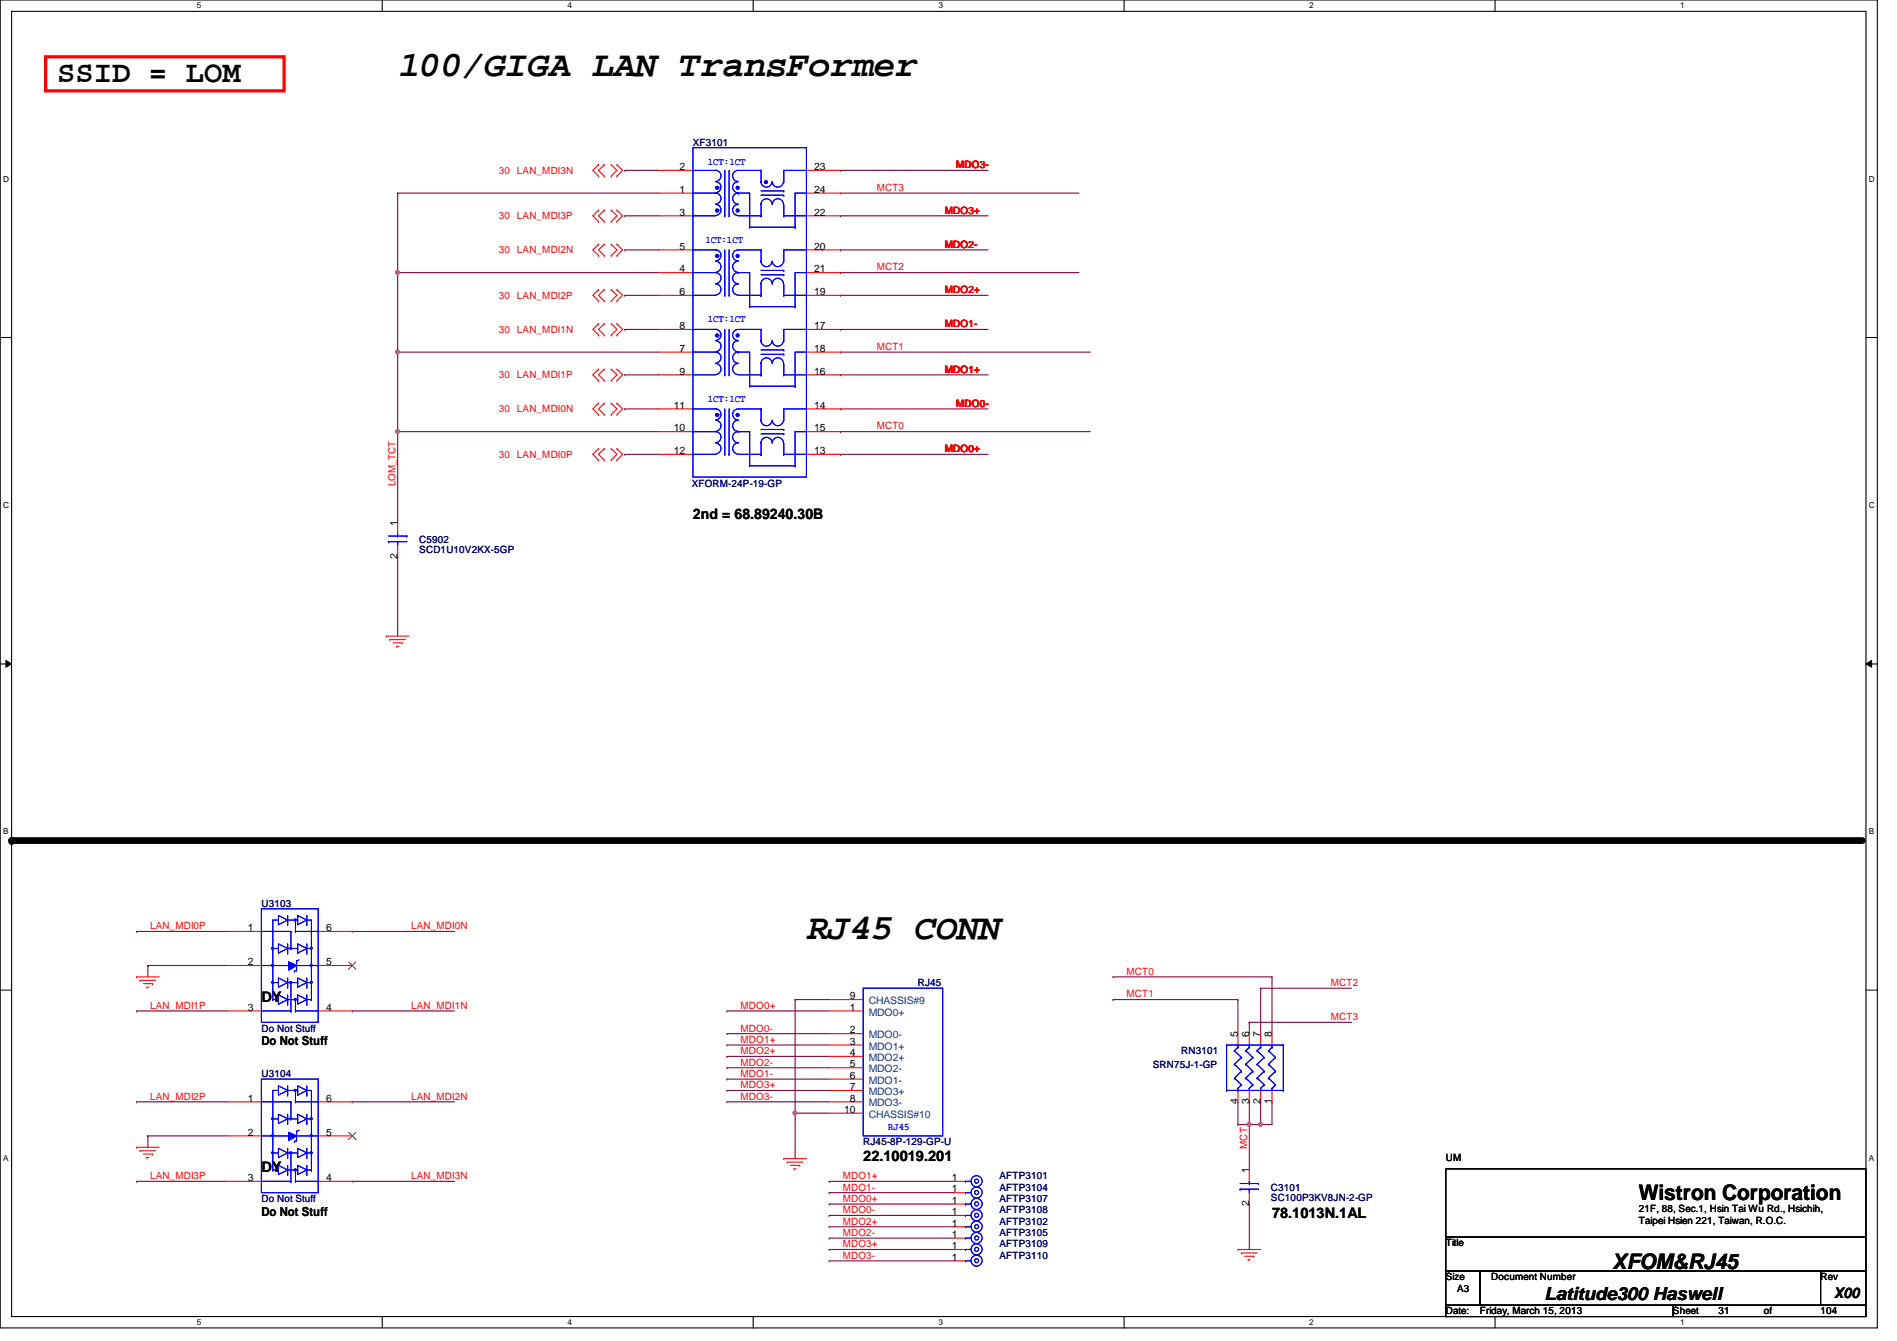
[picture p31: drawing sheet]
<svg xmlns="http://www.w3.org/2000/svg" width="297mm" height="210mm" viewBox="0 0 297 210" stroke-linecap="round" stroke-linejoin="round" font-family="sans-serif">
<defs><g id="words">
<g font-size="5.7">
<text x="62.3" y="11.9">100/GIGA LAN TransFormer</text>
<text x="126.3" y="147">RJ45 CONN</text>
</g>
<text font-size="4.8" x="8.9" y="12.9">SSID = LOM</text>
<g font-size="3.3">
<text x="256.6" y="187.9">Wistron Corporation</text>
<text x="252.5" y="198.6">XFOM&amp;RJ45</text>
</g>
<text font-size="2.8" x="241.8" y="203.5">Latitude300 Haswell</text>
<g font-size="2.3">
<text x="108.5" y="81.2">2nd = 68.89240.30B</text>
<text x="40.9" y="156.8">DY</text>
<text x="40.9" y="183.5">DY</text>
<text x="135.2" y="181.7">22.10019.201</text>
<text x="199.2" y="190.6">78.1013N.1AL</text>
<text x="287.2" y="203.2">X00</text>
</g>
<g font-size="1.9">
<text x="40.9" y="163.6">Do Not Stuff</text>
<text x="40.9" y="190.3">Do Not Stuff</text>
</g>
<g font-size="1.6" fill="#000080">
<text x="108.5" y="22.8">XF3101</text>
<text x="108.3" y="76.3">XFORM-24P-19-GP</text>
<text x="65.7" y="85">C5902</text>
<text x="65.7" y="86.6">SCD1U10V2KX-5GP</text>
<text x="40.9" y="141.9">U3103</text>
<text x="143.7" y="154.3">RJ45</text>
<text x="40.9" y="161.5">Do Not Stuff</text>
<text x="180.5" y="167.1">SRN75J-1-GP</text>
<text x="185" y="165">RN3101</text>
<text x="40.9" y="168.6">U3104</text>
<text x="135.2" y="179.2">RJ45-8P-129-GP-U</text>
<text x="156.5" y="184.6">AFTP3101</text>
<text x="40.9" y="188.1">Do Not Stuff</text>
<text x="156.5" y="191.7">AFTP3102</text>
<text x="156.5" y="186.4">AFTP3104</text>
<text x="156.5" y="188.1">AFTP3107</text>
<text x="156.5" y="189.9">AFTP3108</text>
<text x="199" y="186.4">C3101</text>
<text x="199" y="188">SC100P3KV8JN-2-GP</text>
<text x="156.5" y="193.5">AFTP3105</text>
<text x="156.5" y="195.2">AFTP3109</text>
<text x="156.5" y="197">AFTP3110</text>
</g>
<g font-size="1.6" fill="#f00">
<text x="78.1" y="27.2">30 LAN_MDI3N</text>
<text x="137.3" y="29.9">MCT3</text>
<text x="149.7" y="26.3">MDO3-</text>
<text x="78.1" y="34.3">30 LAN_MDI3P</text>
<text x="148" y="33.4">MDO3+</text>
<text x="78.1" y="39.7">30 LAN_MDI2N</text>
<text x="148" y="38.8">MDO2-</text>
<text x="78.1" y="46.8">30 LAN_MDI2P</text>
<text x="137.3" y="42.3">MCT2</text>
<text x="148" y="45.9">MDO2+</text>
<text x="78.1" y="52.1">30 LAN_MDI1N</text>
<text x="148" y="51.2">MDO1-</text>
<text x="78.1" y="59.2">30 LAN_MDI1P</text>
<text x="137.3" y="54.8">MCT1</text>
<text x="148" y="58.3">MDO1+</text>
<text x="78.1" y="64.6">30 LAN_MDI0N</text>
<text x="149.7" y="63.7">MDO0-</text>
<text x="78.1" y="71.7">30 LAN_MDI0P</text>
<text x="137.3" y="67.2">MCT0</text>
<text x="148" y="70.8">MDO0+</text>
<text x="61.9" y="76.1" transform="rotate(-90 61.9 76.1)">LOM_TCT</text>
<text x="23.5" y="145.5">LAN_MDI0P</text>
<text x="64.4" y="145.5">LAN_MDI0N</text>
<text x="176.4" y="152.6">MCT0</text>
<text x="208.4" y="154.3">MCT2</text>
<text x="23.5" y="157.9">LAN_MDI1P</text>
<text x="64.4" y="157.9">LAN_MDI1N</text>
<text x="115.9" y="157.9">MDO0+</text>
<text x="115.9" y="161.5">MDO0-</text>
<text x="176.4" y="156.1">MCT1</text>
<text x="208.4" y="159.7">MCT3</text>
<text x="115.9" y="163.2">MDO1+</text>
<text x="115.9" y="165">MDO2+</text>
<text x="115.9" y="166.8">MDO2-</text>
<text x="23.5" y="172.1">LAN_MDI2P</text>
<text x="64.4" y="172.1">LAN_MDI2N</text>
<text x="115.9" y="168.6">MDO1-</text>
<text x="115.9" y="170.3">MDO3+</text>
<text x="115.9" y="172.1">MDO3-</text>
<text x="195.3" y="179.8" transform="rotate(-90 195.3 179.8)">MCT</text>
<text x="23.5" y="184.6">LAN_MDI3P</text>
<text x="64.4" y="184.6">LAN_MDI3N</text>
<text x="131.9" y="184.6">MDO1+</text>
<text x="131.9" y="188.1">MDO0+</text>
<text x="131.9" y="189.9">MDO0-</text>
<text x="131.9" y="186.4">MDO1-</text>
<text x="131.9" y="191.7">MDO2+</text>
<text x="131.9" y="195.2">MDO3+</text>
<text x="131.9" y="197">MDO3-</text>
<text x="131.9" y="193.5">MDO2-</text>
</g>
<g font-size="1.6">
<text x="106.4" y="26.6">2</text>
<text x="127.5" y="26.6">23</text>
<text x="106.4" y="30.2">1</text>
<text x="106.4" y="33.7">3</text>
<text x="127.5" y="33.7">22</text>
<text x="127.5" y="30.2">24</text>
<text x="106.4" y="39.1">5</text>
<text x="127.5" y="39.1">20</text>
<text x="106.4" y="42.6">4</text>
<text x="106.4" y="46.2">6</text>
<text x="127.5" y="46.2">19</text>
<text x="127.5" y="42.6">21</text>
<text x="106.4" y="51.5">8</text>
<text x="127.5" y="51.5">17</text>
<text x="106.4" y="55.1">7</text>
<text x="106.4" y="58.6">9</text>
<text x="127.5" y="58.6">16</text>
<text x="127.5" y="55.1">18</text>
<text x="105.5" y="64">11</text>
<text x="127.5" y="64">14</text>
<text x="105.5" y="71.1">12</text>
<text x="105.5" y="67.5">10</text>
<text x="127.5" y="71.1">13</text>
<text x="127.5" y="67.5">15</text>
<text x="62.2" y="82.3" transform="rotate(-90 62.2 82.3)">1</text>
<text x="62.2" y="87.5" transform="rotate(-90 62.2 87.5)">2</text>
<text x="38.8" y="145.8">1</text>
<text x="51.1" y="145.8">6</text>
<text x="38.8" y="151.1">2</text>
<text x="51.1" y="151.1">5</text>
<text x="38.8" y="158.2">3</text>
<text x="51.1" y="158.2">4</text>
<text x="133.1" y="158.2">1</text>
<text x="133.1" y="161.8">2</text>
<text x="133.1" y="156.4">9</text>
<text x="133.1" y="163.5">3</text>
<text x="133.1" y="167.1">5</text>
<text x="133.1" y="165.3">4</text>
<text x="193.8" y="162.3" transform="rotate(-90 193.8 162.3)">5</text>
<text x="195.6" y="162.3" transform="rotate(-90 195.6 162.3)">6</text>
<text x="197.4" y="162.3" transform="rotate(-90 197.4 162.3)">7</text>
<text x="199.1" y="162.3" transform="rotate(-90 199.1 162.3)">8</text>
<text x="38.8" y="172.4">1</text>
<text x="51.1" y="172.4">6</text>
<text x="133.1" y="168.9">6</text>
<text x="133.1" y="170.6">7</text>
<text x="133.1" y="172.4">8</text>
<text x="193.8" y="172.8" transform="rotate(-90 193.8 172.8)">4</text>
<text x="195.6" y="172.8" transform="rotate(-90 195.6 172.8)">3</text>
<text x="197.4" y="172.8" transform="rotate(-90 197.4 172.8)">2</text>
<text x="199.1" y="172.8" transform="rotate(-90 199.1 172.8)">1</text>
<text x="38.8" y="177.8">2</text>
<text x="51.1" y="177.8">5</text>
<text x="132.2" y="174.2">10</text>
<text x="38.8" y="184.9">3</text>
<text x="51.1" y="184.9">4</text>
<text x="149.1" y="184.9">1</text>
<text x="195.6" y="183.7" transform="rotate(-90 195.6 183.7)">1</text>
<text x="226.4" y="181.7">UM</text>
<text x="149.1" y="192">1</text>
<text x="149.1" y="186.6">1</text>
<text x="149.1" y="188.4">1</text>
<text x="149.1" y="190.2">1</text>
<text x="195.6" y="188.8" transform="rotate(-90 195.6 188.8)">2</text>
<text x="256.6" y="189.7">21F, 88, Sec.1, Hsin Tai Wu Rd., Hsichih,</text>
<text x="256.6" y="191.6">Taipei Hsien 221, Taiwan, R.O.C.</text>
<text x="149.1" y="193.8">1</text>
<text x="149.1" y="195.5">1</text>
<text x="149.1" y="197.3">1</text>
<text x="226.4" y="195.1">Title</text>
<text x="226.4" y="200.4">Size</text>
<text x="228.2" y="202.2">A3</text>
<text x="233.5" y="200.4">Document Number</text>
<text x="285.1" y="200.4">Rev</text>
<text x="226.4" y="205.7">Date:</text>
<text x="231.7" y="205.7">Friday, March 15, 2013</text>
<text x="262" y="205.7">Sheet</text>
<text x="269.1" y="205.7">31</text>
<text x="276.2" y="205.7">of</text>
<text x="285.1" y="205.7">104</text>
</g>
<g font-size="1.6" fill="#00f">
<text x="110.8" y="25.8">1CT:1CT</text>
<text x="110.4" y="38">1CT:1CT</text>
<text x="110.8" y="50.5">1CT:1CT</text>
<text x="110.8" y="62.9">1CT:1CT</text>
<text x="139.1" y="176.9">RJ45</text>
</g>
<g font-size="1.6" fill="#004080">
<text x="136.1" y="159">MDO0+</text>
<text x="136.1" y="157.2">CHASSIS#9</text>
<text x="136.1" y="162.5">MDO0-</text>
<text x="136.1" y="164.3">MDO1+</text>
<text x="136.1" y="167.9">MDO2-</text>
<text x="136.1" y="166.1">MDO2+</text>
<text x="136.1" y="169.6">MDO1-</text>
<text x="136.1" y="171.4">MDO3+</text>
<text x="136.1" y="173.2">MDO3-</text>
<text x="136.1" y="175">CHASSIS#10</text>
</g>
<g font-size="1.3">
<text x="30.8" y="1.3">5</text>
<text x="88.9" y="1.3">4</text>
<text x="146.9" y="1.3">3</text>
<text x="205" y="1.3">2</text>
<text x="263.1" y="1.3">1</text>
<text x=".5" y="28.4">D</text>
<text x="292.6" y="28.4">D</text>
<text x=".5" y="79.5">C</text>
<text x="292.6" y="79.5">C</text>
<text x=".5" y="130.6">B</text>
<text x="292.6" y="130.6">B</text>
<text x=".5" y="181.7">A</text>
<text x="292.6" y="181.7">A</text>
<text x="30.8" y="207.4">5</text>
<text x="88.9" y="207.4">4</text>
<text x="146.9" y="207.4">3</text>
<text x="205" y="207.4">2</text>
<text x="263.1" y="207.4">1</text>
</g>
</g></defs>
<path d="M0 0h294v207.9h-294zM1.8 1.8h290.4v204.3h-290.4z" fill="none" stroke="#000" stroke-width=".17"/>
<g fill="#fff">
<path d="M30.8 .2h.7v1.4h-.7z"/>
<path d="M30.8 206.2h.7v1.4h-.7z"/>
</g>
<path d="M59.9 0v1.8M59.9 206.1v1.8" fill="none" stroke="#000" stroke-width=".17"/>
<g fill="#fff">
<path d="M88.9 .2h.6v1.4h-.6z"/>
<path d="M88.9 206.2h.6v1.4h-.6z"/>
</g>
<path d="M117.9 0v1.8M117.9 206.1v1.8" fill="none" stroke="#000" stroke-width=".17"/>
<g fill="#fff">
<path d="M146.9 .2h.7v1.4h-.7z"/>
<path d="M146.9 206.2h.7v1.4h-.7z"/>
</g>
<path d="M176 0v1.8M176 206.1v1.8" fill="none" stroke="#000" stroke-width=".17"/>
<g fill="#fff">
<path d="M205 .2h.7v1.4h-.7z"/>
<path d="M205 206.2h.7v1.4h-.7z"/>
</g>
<path d="M234.1 0v1.8M234.1 206.1v1.8" fill="none" stroke="#000" stroke-width=".17"/>
<g fill="#fff">
<path d="M263.1 .2h.7v1.4h-.7z"/>
<path d="M263.1 206.2h.7v1.4h-.7z"/>
<path d="M.5 27.3h.9v1.4h-.9z"/>
<path d="M292.6 27.3h.9v1.4h-.9z"/>
<path d="M.5 78.4h.9v1.4h-.9z"/>
<path d="M292.6 78.4h.9v1.4h-.9z"/>
</g>
<path d="M0 52.8h1.8M292.2 52.8h1.8" fill="none" stroke="#000" stroke-width=".17"/>
<g fill="#fff">
<path d="M.5 129.5h.8v1.4h-.8z"/>
<path d="M292.6 129.5h.9v1.4h-.9z"/>
</g>
<path d="M0 103.9h1.8M292.2 103.9h1.8" fill="none" stroke="#000" stroke-width=".17"/>
<path d="M.9 103.4l.9 .5-.9 .5zM292.2 103.9l.9-.5v1z" fill="#000"/>
<path d="M.9 103.4l.9 .5-.9 .5zM292.2 103.9l.9-.5v1z" fill="none" stroke="#000" stroke-width=".16"/>
<g fill="#fff">
<path d="M.5 180.5h.8v1.4h-.8z"/>
<path d="M292.6 180.5h.9v1.4h-.9z"/>
</g>
<path d="M0 155h1.8M292.2 155h1.8" fill="none" stroke="#000" stroke-width=".17"/>
<g fill="none" stroke="#800040" stroke-width=".17">
<path d="M113.8 158.2h.1M113.8 158.2h16M113.8 168.9h.1M113.8 163.6h.1M113.8 168.9h16M113.8 163.6h16M124.5 174.2h.1M124.5 174.2v7.2M124.5 174.2h5.3M197.4 176h.1M197.4 172.5h.1M197.4 176h1.8"/>
<path d="M197.4 172.5v3.5"/>
</g>
<circle cx="197.4" cy="176" r=".32" fill="#f0f"/>
<circle cx="197.4" cy="176" r=".32" fill="none" stroke="#f0f" stroke-width=".17"/>
<g fill="none" stroke="#800040" stroke-width=".17">
<path d="M21.4 145.8h.1M21.4 158.2h.1M21.4 145.8h14.2M21.4 158.2h14.2M23.2 151.1h.1M23.2 151.1v1.8M23.2 151.1h12.4M55.2 145.8h.1M55.2 158.2h.1M55.2 145.8h16M55.2 158.2h16M174.3 152.9h.1"/>
<path d="M174.3 156.5h.1M174.3 152.9h24.9M174.3 156.5h19.5M193.8 156.5h.1M193.8 156.5v5.3M197.4 154.7h.1M197.4 154.7v7.1M197.4 154.7h14.2M199.2 152.9h.1M199.2 152.9v8.9M193.8 172.5h.1M193.8 176h.1"/>
<path d="M193.8 172.5v3.5M193.8 176h3.6M195.6 172.5h.1M195.6 176h.1M195.6 160h.1M195.6 160v1.8M195.6 172.5v10.6M195.6 160h16M199.2 172.5h.1M199.2 172.5v3.5M195.6 188.5h.1M195.6 188.5v7.1"/>
</g>
<circle cx="195.6" cy="176" r=".32" fill="#f0f"/>
<circle cx="195.6" cy="176" r=".32" fill="none" stroke="#f0f" stroke-width=".17"/>
<path d="M124.5 156.5h.1M124.5 156.5h5.3M124.5 156.5v17.7M113.8 161.8h.1M113.8 161.8h16M124.5 174.2h.1" fill="none" stroke="#800040" stroke-width=".17"/>
<circle cx="124.5" cy="174.2" r=".32" fill="#f0f"/>
<circle cx="124.5" cy="174.2" r=".32" fill="none" stroke="#f0f" stroke-width=".17"/>
<g fill="none" stroke="#800040" stroke-width=".17">
<path d="M62.3 30.2h.1M62.3 30.2h40.9M62.3 30.2v12.5M131.6 30.2h.1M131.6 30.2h37.3M62.3 55.1h.1M62.3 55.1v26.7M131.6 42.7h.1M131.6 42.7h37.3M62.3 67.6h.1M131.6 67.6h.1M131.6 67.6h39.1"/>
<path d="M21.4 172.5h.1M21.4 172.5h14.2M23.2 177.8h.1M23.2 177.8v1.8M23.2 177.8h12.4M55.2 172.5h.1M55.2 172.5h16M113.8 165.4h.1M113.8 167.1h.1M113.8 170.7h.1M113.8 172.5h.1M113.8 172.5h16"/>
<path d="M113.8 165.4h16M113.8 167.1h16M113.8 170.7h16M21.4 184.9h.1M21.4 184.9h14.2M55.2 184.9h.1M55.2 184.9h16M129.8 188.5h.1M129.8 190.2h.1M129.8 184.9h.1M129.8 186.7h.1M129.8 195.6h.1"/>
<path d="M129.8 197.4h.1M129.8 192h.1M129.8 193.8h.1M129.8 188.5h19.6M129.8 190.2h19.6M129.8 184.9h19.6M129.8 186.7h19.6M129.8 195.6h19.6M129.8 197.4h19.6M129.8 192h19.6M129.8 193.8h19.6"/>
</g>
<circle cx="62.2" cy="55.1" r=".32" fill="#f0f"/>
<circle cx="62.2" cy="55.1" r=".32" fill="none" stroke="#f0f" stroke-width=".17"/>
<path d="M62.3 42.7h.1M62.3 42.7h40.9M62.3 67.6h.1M62.3 67.6h40.9M62.3 87.1h.1M62.3 87.1v12.5" fill="none" stroke="#800040" stroke-width=".17"/>
<circle cx="62.2" cy="67.5" r=".32" fill="#f0f"/>
<circle cx="62.2" cy="67.5" r=".32" fill="none" stroke="#f0f" stroke-width=".17"/>
<path d="M62.3 55.1h.1M62.3 42.7h.1M62.3 55.1h40.9M62.3 42.7v12.4M131.6 55.1h.1M131.6 55.1h39.1" fill="none" stroke="#800040" stroke-width=".17"/>
<circle cx="62.2" cy="42.6" r=".32" fill="#f0f"/>
<circle cx="62.2" cy="42.6" r=".32" fill="none" stroke="#f0f" stroke-width=".17"/>
<g fill="none" stroke="#800040" stroke-width=".17">
<path d="M97.8 33.8h.1M97.8 26.7h.1M97.8 39.1h.1M97.8 33.8h5.4M97.8 26.7h5.4M97.8 39.1h5.4M131.6 33.8h.1M131.6 26.7h.1M131.6 39.1h.1M131.6 33.8h23.1M131.6 26.7h23.1M131.6 39.1h23.1"/>
<path d="M97.8 58.7h.1M97.8 51.6h.1M97.8 46.2h.1M97.8 58.7h5.4M97.8 51.6h5.4M97.8 46.2h5.4M131.6 51.6h.1M131.6 58.7h.1M131.6 46.2h.1M131.6 58.7h23.1M131.6 51.6h23.1M131.6 46.2h23.1"/>
<path d="M97.8 71.1h.1M97.8 64h.1M97.8 71.1h5.4M97.8 64h5.4M131.6 71.1h.1M131.6 64h.1M131.6 71.1h23.1M131.6 64h23.1"/>
</g>
<g fill="none" stroke="#f00" stroke-width=".17">
<path d="M93.7 34.7h.1M93.7 32.9h.1M93.7 27.6h.1M93.7 25.8h.1M93.7 38.2h.1M93.7 32.9l-.9 .9 .9 .9M93.7 25.8l-.9 .9 .9 .9M93.7 38.2l-.9 .9 .9 .9M94.6 34.7h.1M94.6 32.9h.1M94.6 27.6h.1M94.6 25.8h.1"/>
<path d="M94.6 38.2h.1M94.6 32.9l-.9 .9 .9 .9M94.6 25.8l-.9 .9 .9 .9M94.6 38.2l-.9 .9 .9 .9M95.7 32.9h.1M95.7 34.7h.1M95.7 25.8h.1M95.7 27.6h.1M95.7 38.2h.1M95.7 32.9l.9 .9-.9 .9M95.7 25.8l.9 .9-.9 .9M95.7 38.2l.9 .9-.9 .9"/>
<path d="M96.6 34.7h.1M96.6 32.9h.1M96.6 27.6h.1M96.6 25.8h.1M96.6 38.2h.1M96.6 32.9l.9 .9-.9 .9M96.6 25.8l.9 .9-.9 .9M96.6 38.2l.9 .9-.9 .9M103.2 30.2h5.3M103.2 26.7h5.3M103.2 33.8h5.3M103.2 39.1h5.3"/>
<path d="M126.3 30.2h5.3M126.3 26.7h5.3M126.3 33.8h5.3M126.3 39.1h5.3M93.7 59.6h.1M93.7 57.8h.1M93.7 52.5h.1M93.7 50.7h.1M93.7 40h.1M93.7 47.1h.1M93.7 45.3h.1M93.7 57.8l-.9 .9 .9 .9"/>
<path d="M93.7 50.7l-.9 .9 .9 .9M93.7 45.3l-.9 .9 .9 .9M94.6 59.6h.1M94.6 57.8h.1M94.6 52.5h.1M94.6 50.7h.1M94.6 40h.1M94.6 47.1h.1M94.6 45.3h.1M94.6 57.8l-.9 .9 .9 .9M94.6 50.7l-.9 .9 .9 .9M94.6 45.3l-.9 .9 .9 .9"/>
<path d="M95.7 57.8h.1M95.7 59.6h.1M95.7 50.7h.1M95.7 52.5h.1M95.7 40h.1M95.7 45.3h.1M95.7 47.1h.1M95.7 57.8l.9 .9-.9 .9M95.7 50.7l.9 .9-.9 .9M95.7 45.3l.9 .9-.9 .9M96.6 59.6h.1M96.6 57.8h.1"/>
<path d="M96.6 52.5h.1M96.6 50.7h.1M96.6 40h.1M96.6 47.1h.1M96.6 45.3h.1M96.6 57.8l.9 .9-.9 .9M96.6 50.7l.9 .9-.9 .9M96.6 45.3l.9 .9-.9 .9M103.2 42.7h5.3M103.2 46.2h5.3M103.2 55.1h5.3M103.2 51.6h5.3"/>
<path d="M103.2 58.7h5.3M126.3 42.7h5.3M126.3 46.2h5.3M126.3 55.1h5.3M126.3 51.6h5.3M126.3 58.7h5.3M93.7 72h.1M93.7 70.2h.1M93.7 64.9h.1M93.7 63.1h.1M93.7 70.2l-.9 .9 .9 .9M93.7 63.1l-.9 .9 .9 .9"/>
<path d="M94.6 72h.1M94.6 70.2h.1M94.6 64.9h.1M94.6 63.1h.1M94.6 70.2l-.9 .9 .9 .9M94.6 63.1l-.9 .9 .9 .9M95.7 70.2h.1M95.7 72h.1M95.7 63.1h.1M95.7 64.9h.1M95.7 70.2l.9 .9-.9 .9M95.7 63.1l.9 .9-.9 .9"/>
<path d="M96.6 72h.1M96.6 70.2h.1M96.6 64.9h.1M96.6 63.1h.1M96.6 70.2l.9 .9-.9 .9M96.6 63.1l.9 .9-.9 .9M103.2 64h5.3M103.2 71.1h5.3M103.2 67.6h5.3M126.3 64h5.3M126.3 71.1h5.3M126.3 67.6h5.3"/>
<path d="M60.5 99.6h.1M60.5 99.6h3.5M61 100.1h.1M61 100.1h2.5M61.5 100.6h1.5M62.1 101.2h.1M62.1 101.2h.3M63 100.6h.1M21.4 152.9h.1M21.4 152.9h3.5M21.9 153.5h.1M21.9 153.5h2.5"/>
<path d="M22.4 154h1.5M23 154.5h.1M23 154.5h.3M23.9 154h.1M21.4 179.6h.1M21.4 179.6h3.5M193.8 161.8v1.8M193.8 170.7v1.8M195.6 161.8v1.8M195.6 170.7v1.8M197.4 161.8v1.8M197.4 170.7v1.8"/>
<path d="M199.2 161.8v1.8M199.2 170.7v1.8M21.9 180.1h.1M21.9 180.1h2.5M22.4 180.6h1.5M23 181.2h.1M23 181.2h.3M23.9 180.6h.1M122.7 181.4h.1M122.7 181.4h3.6M123.3 181.9h.1M123.3 181.9h2.4"/>
<path d="M123.8 182.4h1.4M124.3 183h.1M124.3 183h.4M125.2 182.4h.1M149.4 192h1.8M149.4 186.7h1.8M149.4 188.5h1.8M149.4 184.9h1.8M149.4 190.2h1.8M193.8 195.6h.1M193.8 195.6h3.6M194.4 196.1h.1"/>
<path d="M194.4 196.1h2.4M194.9 196.6h1.4M195.4 197.2h.1M195.4 197.2h.4M196.3 196.6h.1"/>
</g>
<path d="M226.4 183h65.8v10.6h-65.8zM226.4 193.6h65.8v5.4h-65.8zM226.4 199h5.3v5.3h-5.3zM231.7 199h53.4v5.3h-53.4zM285.1 199h7.1v5.3h-7.1zM226.4 204.3h35.6v1.8h-35.6zM262 204.3h30.2v1.8h-30.2z" fill="none" stroke="#000" stroke-width=".17"/>
<path d="M7.2 8.9h37.3v5.3h-37.3z" fill="none" stroke="#f00" stroke-width=".51"/>
<path d="M1.8 131.6h289.8" fill="none" stroke="#000" stroke-width="1.1"/>
<circle cx="1.8" cy="131.6" r=".53" fill="#000"/>
<g fill="none" stroke="#00f" stroke-width=".17">
<path d="M108.5 39.1h.1M108.5 33.8h.1M108.5 30.2h.1M108.5 26.7h.1M108.5 30.2h3.7M108.5 39.1h3.7M108.5 33.8h3.6M108.5 26.7h3.7M112.1 26.7a.87 .87 0 0 1 .8 .8 .87 .87 0 0 1-.8 .9M112.1 32a.87 .87 0 0 1 .8 .9 .87 .87 0 0 1-.8 .8M112.1 39.1a.87 .87 0 0 1 .8 .9 .87 .87 0 0 1-.8 .9M112.1 28.4a.87 .87 0 0 1 .8 .9 .87 .87 0 0 1-.8 .9"/>
<path d="M112.1 30.2a.87 .87 0 0 1 .8 .9 .87 .87 0 0 1-.8 .9M113.5 33.8h.1M113.5 26.7v7.1M113.5 39.1v7.1M114.2 33.8h.1M114.2 26.7v7.1M114.2 39.1v7.1M115.6 32a.87 .87 0 0 0-.9 .9 .87 .87 0 0 0 .9 .8M115.6 28.4a.87 .87 0 0 0-.9 .9 .87 .87 0 0 0 .9 .9M115.6 30.2h.1M115.6 39.1a.87 .87 0 0 0-.9 .9 .87 .87 0 0 0 .9 .9M115.6 26.7a.87 .87 0 0 0-.9 .8 .87 .87 0 0 0 .9 .9"/>
<path d="M115.6 30.2a.87 .87 0 0 0-.9 .9 .87 .87 0 0 0 .9 .9M115.6 30.2h1.8v5.4M117.4 35.6h.1M117.4 35.6h7.1M124.5 35.6h.1M108.5 51.6h.1M108.5 46.2h.1M108.5 55.1h.1M108.5 42.7h.1M108.5 58.7h.1M108.5 51.6h3.7M108.5 46.2h3.6"/>
<path d="M108.5 55.1h3.7M108.5 42.7h3.7M108.5 58.7h3.6M112.1 42.7a.87 .87 0 0 1 .8 .8 .87 .87 0 0 1-.8 .9M112.1 51.6a.87 .87 0 0 1 .8 .8 .87 .87 0 0 1-.8 .9M112.1 56.9a.87 .87 0 0 1 .8 .9 .87 .87 0 0 1-.8 .8M112.1 53.3a.87 .87 0 0 1 .8 .9 .87 .87 0 0 1-.8 .9M112.1 44.4a.87 .87 0 0 1 .8 .9 .87 .87 0 0 1-.8 .9M112.1 40.9a.87 .87 0 0 1 .8 .9 .87 .87 0 0 1-.8 .8M112.1 55.1a.87 .87 0 0 1 .8 .9 .87 .87 0 0 1-.8 .9M113.5 46.2h.1M113.5 58.7h.1"/>
<path d="M113.5 51.6v7.1M114.2 58.7h.1M114.2 46.2h.1M114.2 51.6v7.1M115.6 51.6a.87 .87 0 0 0-.9 .8 .87 .87 0 0 0 .9 .9M115.6 42.7a.87 .87 0 0 0-.9 .8 .87 .87 0 0 0 .9 .9M115.6 44.4a.87 .87 0 0 0-.9 .9 .87 .87 0 0 0 .9 .9M115.6 56.9a.87 .87 0 0 0-.9 .9 .87 .87 0 0 0 .9 .8M115.6 55.1a.87 .87 0 0 0-.9 .9 .87 .87 0 0 0 .9 .9M115.6 40.9a.87 .87 0 0 0-.9 .9 .87 .87 0 0 0 .9 .8M115.6 42.7h.1M115.6 53.3a.87 .87 0 0 0-.9 .9 .87 .87 0 0 0 .9 .9"/>
<path d="M115.6 42.7h1.8v5.3M117.4 48h.1M117.4 48h7.1M124.5 48h.1M108.5 71.1h.1M108.5 67.6h.1M108.5 64h.1M108.5 71.1h3.6M108.5 67.6h3.7M108.5 64h3.7M112.1 64a.87 .87 0 0 1 .8 .9 .87 .87 0 0 1-.8 .8M112.1 67.6a.87 .87 0 0 1 .8 .8 .87 .87 0 0 1-.8 .9"/>
<path d="M112.1 69.3a.87 .87 0 0 1 .8 .9 .87 .87 0 0 1-.8 .9M112.1 65.8a.87 .87 0 0 1 .8 .9 .87 .87 0 0 1-.8 .8M113.5 71.1h.1M113.5 64v7.1M114.2 71.1h.1M114.2 64v7.1M115.6 67.6a.87 .87 0 0 0-.9 .8 .87 .87 0 0 0 .9 .9M115.6 65.8a.87 .87 0 0 0-.9 .9 .87 .87 0 0 0 .9 .8M115.6 69.3a.87 .87 0 0 0-.9 .9 .87 .87 0 0 0 .9 .9M115.6 64a.87 .87 0 0 0-.9 .9 .87 .87 0 0 0 .9 .8M192.1 163.6h.1M192.1 170.7h.1"/>
<path d="M192.1 163.6v7.1M192.1 163.6h8.9M192.1 170.7h8.9M193.3 164.5h.1M193.3 166.6h.1M193.3 168.7h.1M193.3 164.5l1.1 1M193.3 166.6l1.1 1.1M193.3 168.7l1.1 1.1M193.8 163.9h.1M193.8 170.3h.1M193.8 170.7h.1"/>
<path d="M193.8 163.6v.3M193.8 170.3v.4M193.8 163.9l-.5 .6M194.4 165.5h.1M194.4 167.7h.1M194.4 169.8h.1M194.4 165.5l-1.1 1.1M194.4 167.7l-1.1 1M194.4 169.8l-.6 .5M195.1 168.7h.1M195.1 166.6h.1M195.1 164.5h.1"/>
<path d="M195.1 168.7l1.1 1.1M195.1 166.6l1.1 1.1M195.1 164.5l1.1 1M195.6 170.3h.1M195.6 163.9h.1M195.6 163.6h.1M195.6 163.6v.3M195.6 170.3v.4M195.6 163.9l-.5 .6M196.2 169.8h.1M196.2 167.7h.1M196.2 165.5h.1"/>
<path d="M196.2 169.8l-.6 .5M196.2 167.7l-1.1 1M196.2 165.5l-1.1 1.1M196.8 164.5h.1M196.8 166.6h.1M196.8 168.7h.1M196.8 164.5l1.1 1M196.8 166.6l1.1 1.1M196.8 168.7l1.1 1.1M197.4 163.9h.1M197.4 170.3h.1M197.4 170.7h.1"/>
<path d="M197.4 163.6v.3M197.4 170.3v.4M197.4 163.9l-.6 .6M197.9 165.5h.1M197.9 167.7h.1M197.9 169.8h.1M197.9 165.5l-1.1 1.1M197.9 167.7l-1.1 1M197.9 169.8l-.5 .5M198.6 168.7h.1M198.6 166.6h.1M198.6 164.5h.1"/>
<path d="M198.6 168.7l1.1 1.1M198.6 166.6l1.1 1.1M198.6 164.5l1.1 1M199.2 170.3h.1M199.2 163.9h.1M199.2 163.6h.1M199.2 163.6v.3M199.2 170.3v.4M199.2 163.9l-.6 .6M199.7 169.8h.1M199.7 167.7h.1M199.7 165.5h.1"/>
<path d="M199.7 169.8l-.5 .5M199.7 167.7l-1.1 1M199.7 165.5l-1.1 1.1M201 163.6h.1M201 170.7h.1M201 163.6v7.1M151.2 192h.1M151.2 186.7h.1M151.2 188.5h.1M151.2 184.9h.1M151.2 190.2h.1M151.2 192h.9"/>
<path d="M151.2 186.7h.9M151.2 188.5h.9M151.2 184.9h.9M151.2 190.2h.9"/>
<circle cx="152.9" cy="188.4" r=".32"/>
<circle cx="152.9" cy="190.2" r=".32"/>
<circle cx="152.9" cy="186.7" r=".32"/>
<circle cx="152.9" cy="184.9" r=".32"/>
<circle cx="152.9" cy="192" r=".32"/>
<circle cx="152.9" cy="188.4" r=".87"/>
<circle cx="152.9" cy="192" r=".87"/>
<circle cx="152.9" cy="186.7" r=".87"/>
<circle cx="152.9" cy="184.9" r=".87"/>
<circle cx="152.9" cy="190.2" r=".87"/>
</g>
<path d="M115.3 29.2h.4v.2v.2h-.2h-.2z" fill-rule="evenodd" fill="#00f"/>
<path d="M115.3 29.2h.4v.2v.2h-.2h-.2z" fill="none" stroke="#00f" stroke-width=".17"/>
<circle cx="112.3" cy="32.9" r=".25" fill="#00f"/>
<circle cx="112.3" cy="32.9" r=".25" fill="none" stroke="#00f" stroke-width=".17"/>
<path d="M115.3 32.8h.4v.1v.2l-.2 .1-.2-.1z" fill-rule="evenodd" fill="#00f"/>
<path d="M115.3 32.8h.4v.1v.2l-.2 .1-.2-.1z" fill="none" stroke="#00f" stroke-width=".17"/>
<circle cx="112.3" cy="29.4" r=".25" fill="#00f"/>
<circle cx="112.3" cy="29.4" r=".25" fill="none" stroke="#00f" stroke-width=".17"/>
<circle cx="112.3" cy="40.1" r=".25" fill="#00f"/>
<circle cx="112.3" cy="40.1" r=".25" fill="none" stroke="#00f" stroke-width=".17"/>
<path d="M115.3 39.9h.4v.1v.2l-.2 .1-.2-.1z" fill-rule="evenodd" fill="#00f"/>
<path d="M115.3 39.9h.4v.1v.2l-.2 .1-.2-.1z" fill="none" stroke="#00f" stroke-width=".17"/>
<circle cx="112.3" cy="52.5" r=".25" fill="#00f"/>
<circle cx="112.3" cy="52.5" r=".25" fill="none" stroke="#00f" stroke-width=".17"/>
<path d="M115.3 52.3h.4v.2v.2h-.2h-.2z" fill-rule="evenodd" fill="#00f"/>
<path d="M115.3 52.3h.4v.2v.2h-.2h-.2z" fill="none" stroke="#00f" stroke-width=".17"/>
<circle cx="112.3" cy="64.9" r=".25" fill="#00f"/>
<circle cx="112.3" cy="64.9" r=".25" fill="none" stroke="#00f" stroke-width=".17"/>
<path d="M115.3 64.8h.4v.1v.2l-.2 .1-.2-.1z" fill-rule="evenodd" fill="#00f"/>
<g fill="none" stroke="#00f" stroke-width=".17">
<path d="M115.6 39.1h3.6M119.2 39.1h.1M119.2 33.8h.1M119.2 32a.87 .87 0 0 1 .8-.9 .87 .87 0 0 1 .9 .9M119.2 31.8v2M119.2 39.1v1.8M122.7 33.8h3.6M122.7 26.7h3.6M126.3 39.1h.1M126.3 33.8h.1M126.3 26.7h.1M126.3 39.1h-3.6v1.8"/>
<path d="M115.6 46.2h3.6M119.2 46.2h.1M119.2 44.4a.87 .87 0 0 1 .8-.8 .87 .87 0 0 1 .9 .8M119.2 40.9a.87 .87 0 0 0 .8 .8 .87 .87 0 0 0 .9-.8M119.2 40.9h.1M119.2 42.3h3.5M119.2 44.3v1.9M119.2 43h3.5M120.9 44.4a.87 .87 0 0 1 .9-.8 .87 .87 0 0 1 .9 .8M120.9 40.9a.87 .87 0 0 0 .9 .8 .87 .87 0 0 0 .9-.8M122.7 46.2h.1M122.7 42.3h.1"/>
<path d="M122.7 40.9h.1M122.7 43h.1M122.7 46.2h3.6M122.7 44.4v1.8M124.5 48h.1M126.3 46.2h.1M126.3 42.7h.1M126.3 42.7h-1.8v5.3M115.3 64.8h.4v.1v.2l-.2 .1-.2-.1z"/>
</g>
<path d="M119.8 28.3h.3l.1 .2-.1 .2h-.2h-.1z" fill-rule="evenodd" fill="#00f"/>
<g fill="none" stroke="#00f" stroke-width=".17">
<path d="M108.5 23.1h17.8v51.6h-17.8zM108.5 39.1h.1M108.5 33.8h.1M108.5 30.2h.1M108.5 26.7h.1M108.5 30.2h3.7M108.5 26.7h3.7M108.5 33.8h3.6M108.5 39.1h3.7M112.1 26.7a.87 .87 0 0 1 .8 .8 .87 .87 0 0 1-.8 .9M112.1 32a.87 .87 0 0 1 .8 .9 .87 .87 0 0 1-.8 .8M112.1 39.1a.87 .87 0 0 1 .8 .9 .87 .87 0 0 1-.8 .9"/>
<path d="M112.1 28.4a.87 .87 0 0 1 .8 .9 .87 .87 0 0 1-.8 .9M112.1 30.2a.87 .87 0 0 1 .8 .9 .87 .87 0 0 1-.8 .9M113.5 33.8h.1M113.5 26.7v7.1M113.5 39.1v7.1M114.2 33.8h.1M114.2 26.7v7.1M114.2 39.1v7.1M115.6 32a.87 .87 0 0 0-.9 .9 .87 .87 0 0 0 .9 .8M115.6 28.4a.87 .87 0 0 0-.9 .9 .87 .87 0 0 0 .9 .9M115.6 30.2h.1M115.6 39.1a.87 .87 0 0 0-.9 .9 .87 .87 0 0 0 .9 .9"/>
<path d="M115.6 30.2a.87 .87 0 0 0-.9 .9 .87 .87 0 0 0 .9 .9M115.6 30.2h1.8v5.4M115.6 33.8h3.6M117.4 35.6h.1M117.4 35.6h7.1M119.2 28.4a.87 .87 0 0 0 .8 .9 .87 .87 0 0 0 .9-.9M119.2 28.4h.1M119.2 26.7h.1M119.2 33.8h.1M119.2 26.7h-3.6a.87 .87 0 0 0-.9 .8 .87 .87 0 0 0 .9 .9M119.2 29.9h3.5M119.2 26.7v1.7"/>
<path d="M119.2 30.6h3.5M119.8 28.3h.3l.1 .2-.1 .2h-.2h-.1zM120.9 28.4a.87 .87 0 0 0 .9 .9 .87 .87 0 0 0 .9-.9M120.9 32a.87 .87 0 0 1 .9-.9 .87 .87 0 0 1 .9 .9M122.7 29.9h.1M122.7 28.4h.1M122.7 33.8h.1M122.7 30.6h.1M122.7 26.7v1.7M122.7 32v1.8M124.5 35.6h.1M126.3 30.2h.1"/>
<path d="M126.3 30.2h-1.8v5.4M108.5 51.6h.1M108.5 46.2h.1M108.5 55.1h.1M108.5 42.7h.1M108.5 58.7h.1M108.5 55.1h3.7M108.5 58.7h3.6M108.5 51.6h3.7M108.5 46.2h3.6M108.5 42.7h3.7M112.1 42.7a.87 .87 0 0 1 .8 .8 .87 .87 0 0 1-.8 .9"/>
<path d="M112.1 51.6a.87 .87 0 0 1 .8 .8 .87 .87 0 0 1-.8 .9M112.1 56.9a.87 .87 0 0 1 .8 .9 .87 .87 0 0 1-.8 .8M112.1 53.3a.87 .87 0 0 1 .8 .9 .87 .87 0 0 1-.8 .9M112.1 44.4a.87 .87 0 0 1 .8 .9 .87 .87 0 0 1-.8 .9M112.1 40.9a.87 .87 0 0 1 .8 .9 .87 .87 0 0 1-.8 .8M112.1 55.1a.87 .87 0 0 1 .8 .9 .87 .87 0 0 1-.8 .9M113.5 46.2h.1M113.5 58.7h.1M113.5 51.6v7.1M114.2 58.7h.1M114.2 46.2h.1M114.2 51.6v7.1"/>
<path d="M115.6 55.1h.1M115.6 42.7a.87 .87 0 0 0-.9 .8 .87 .87 0 0 0 .9 .9M115.6 44.4a.87 .87 0 0 0-.9 .9 .87 .87 0 0 0 .9 .9M115.6 56.9a.87 .87 0 0 0-.9 .9 .87 .87 0 0 0 .9 .8M115.6 55.1a.87 .87 0 0 0-.9 .9 .87 .87 0 0 0 .9 .9M115.6 40.9a.87 .87 0 0 0-.9 .9 .87 .87 0 0 0 .9 .8M115.6 42.7h.1M115.6 53.3a.87 .87 0 0 0-.9 .9 .87 .87 0 0 0 .9 .9M115.6 55.1h1.8v5.4M115.6 58.7h3.6M115.6 42.7h1.8v5.3M117.4 48h.1"/>
<path d="M117.4 48h7.1M119.2 58.7h.1M119.2 51.6h.1M119.2 53.3a.87 .87 0 0 0 .8 .9 .87 .87 0 0 0 .9-.9M119.2 53.3h.1M119.2 56.9a.87 .87 0 0 1 .8-.9 .87 .87 0 0 1 .9 .9M119.2 51.6h-3.6a.87 .87 0 0 0-.9 .8 .87 .87 0 0 0 .9 .9M119.2 51.6v1.7M119.2 56.7v2M119.2 55.5h3.5M119.2 54.8h3.5M120.9 56.9a.87 .87 0 0 1 .9-.9 .87 .87 0 0 1 .9 .9"/>
<path d="M120.9 53.3a.87 .87 0 0 0 .9 .9 .87 .87 0 0 0 .9-.9M122.7 55.5h.1M122.7 54.8h.1M122.7 58.7h.1M122.7 53.3h.1M122.7 56.9v1.8M122.7 58.7h3.6M124.5 48h.1M126.3 55.1h.1M126.3 58.7h.1M126.3 51.6h.1M126.3 51.6h-3.6v1.7"/>
<path d="M126.3 55.1h-1.8v5.4M108.5 71.1h.1M108.5 67.6h.1M108.5 64h.1M108.5 67.6h3.7M108.5 71.1h3.6M108.5 64h3.7M112.1 64a.87 .87 0 0 1 .8 .9 .87 .87 0 0 1-.8 .8M112.1 67.6a.87 .87 0 0 1 .8 .8 .87 .87 0 0 1-.8 .9M112.1 69.3a.87 .87 0 0 1 .8 .9 .87 .87 0 0 1-.8 .9M112.1 65.8a.87 .87 0 0 1 .8 .9 .87 .87 0 0 1-.8 .8M113.5 71.1h.1"/>
<path d="M113.5 64v7.1M114.2 71.1h.1M114.2 64v7.1M115.6 67.6h.1M115.6 67.6a.87 .87 0 0 0-.9 .8 .87 .87 0 0 0 .9 .9M115.6 65.8a.87 .87 0 0 0-.9 .9 .87 .87 0 0 0 .9 .8M115.6 69.3a.87 .87 0 0 0-.9 .9 .87 .87 0 0 0 .9 .9M115.6 67.6h1.8v5.3M115.6 71.1h3.6M117.4 60.5h.1M117.4 72.9h.1M117.4 60.5h7.1"/>
<path d="M117.4 72.9h7.1M119.2 71.1h.1M119.2 64h.1M119.2 65.8a.87 .87 0 0 0 .8 .8 .87 .87 0 0 0 .9-.8M119.2 65.8h.1M119.2 69.3a.87 .87 0 0 1 .8-.8 .87 .87 0 0 1 .9 .8M119.2 64h-3.6a.87 .87 0 0 0-.9 .9 .87 .87 0 0 0 .9 .8M119.2 64v1.8M119.2 69.2v1.9M119.2 67.9h3.5M119.2 67.2h3.5M120.9 69.3a.87 .87 0 0 1 .9-.8 .87 .87 0 0 1 .9 .8"/>
<path d="M120.9 65.8a.87 .87 0 0 0 .9 .8 .87 .87 0 0 0 .9-.8M122.7 67.9h.1M122.7 67.2h.1M122.7 71.1h.1M122.7 65.8h.1M122.7 69.3v1.8M122.7 71.1h3.6M124.5 60.5h.1M124.5 72.9h.1M126.3 67.6h.1M126.3 71.1h.1M126.3 64h.1"/>
<path d="M126.3 64h-3.6v1.8M126.3 67.6h-1.8v5.3"/>
</g>
<path d="M115.3 29.2h.4v.2v.2h-.2h-.2z" fill-rule="evenodd" fill="#00f"/>
<path d="M115.3 29.2h.4v.2v.2h-.2h-.2z" fill="none" stroke="#00f" stroke-width=".17"/>
<circle cx="112.3" cy="32.9" r=".25" fill="#00f"/>
<circle cx="112.3" cy="32.9" r=".25" fill="none" stroke="#00f" stroke-width=".17"/>
<path d="M115.3 32.8h.4v.1v.2l-.2 .1-.2-.1z" fill-rule="evenodd" fill="#00f"/>
<path d="M115.3 32.8h.4v.1v.2l-.2 .1-.2-.1z" fill="none" stroke="#00f" stroke-width=".17"/>
<circle cx="112.3" cy="29.4" r=".25" fill="#00f"/>
<circle cx="112.3" cy="29.4" r=".25" fill="none" stroke="#00f" stroke-width=".17"/>
<circle cx="112.3" cy="40.1" r=".25" fill="#00f"/>
<circle cx="112.3" cy="40.1" r=".25" fill="none" stroke="#00f" stroke-width=".17"/>
<path d="M115.3 39.9h.4v.1v.2l-.2 .1-.2-.1z" fill-rule="evenodd" fill="#00f"/>
<path d="M115.3 39.9h.4v.1v.2l-.2 .1-.2-.1z" fill="none" stroke="#00f" stroke-width=".17"/>
<circle cx="112.3" cy="52.5" r=".25" fill="#00f"/>
<circle cx="112.3" cy="52.5" r=".25" fill="none" stroke="#00f" stroke-width=".17"/>
<path d="M115.3 52.3h.4v.2v.2h-.2h-.2z" fill-rule="evenodd" fill="#00f"/>
<path d="M115.3 52.3h.4v.2v.2h-.2h-.2z" fill="none" stroke="#00f" stroke-width=".17"/>
<circle cx="112.3" cy="64.9" r=".25" fill="#00f"/>
<circle cx="112.3" cy="64.9" r=".25" fill="none" stroke="#00f" stroke-width=".17"/>
<path d="M115.3 64.8h.4v.1v.2l-.2 .1-.2-.1z" fill-rule="evenodd" fill="#00f"/>
<g fill="none" stroke="#00f" stroke-width=".17">
<path d="M115.6 39.1h3.6M119.2 39.1h.1M119.2 33.8h.1M119.2 32a.87 .87 0 0 1 .8-.9 .87 .87 0 0 1 .9 .9M119.2 31.8v2M119.2 39.1v1.8M122.7 33.8h3.6M122.7 26.7h3.6M126.3 39.1h.1M126.3 33.8h.1M126.3 26.7h.1M126.3 39.1h-3.6v1.8"/>
<path d="M115.6 46.2h3.6M119.2 46.2h.1M119.2 44.4a.87 .87 0 0 1 .8-.8 .87 .87 0 0 1 .9 .8M119.2 40.9a.87 .87 0 0 0 .8 .8 .87 .87 0 0 0 .9-.8M119.2 40.9h.1M119.2 42.3h3.5M119.2 44.3v1.9M119.2 43h3.5M120.9 44.4a.87 .87 0 0 1 .9-.8 .87 .87 0 0 1 .9 .8M120.9 40.9a.87 .87 0 0 0 .9 .8 .87 .87 0 0 0 .9-.8M122.7 46.2h.1M122.7 42.3h.1"/>
<path d="M122.7 40.9h.1M122.7 43h.1M122.7 46.2h3.6M122.7 44.4v1.8M124.5 48h.1M126.3 46.2h.1M126.3 42.7h.1M126.3 42.7h-1.8v5.3M115.3 64.8h.4v.1v.2l-.2 .1-.2-.1z"/>
</g>
<path d="M119.8 28.3h.3l.1 .2-.1 .2h-.2h-.1z" fill-rule="evenodd" fill="#00f"/>
<g fill="none" stroke="#00f" stroke-width=".17">
<path d="M108.5 23.1h17.8v51.6h-17.8zM115.6 26.7h3.6M115.6 33.8h3.6M119.2 28.4a.87 .87 0 0 0 .8 .9 .87 .87 0 0 0 .9-.9M119.2 28.4h.1M119.2 26.7h.1M119.2 33.8h.1M119.2 29.9h3.5M119.2 26.7v1.7M119.2 30.6h3.5M119.8 28.3h.3l.1 .2-.1 .2h-.2h-.1zM120.9 28.4a.87 .87 0 0 0 .9 .9 .87 .87 0 0 0 .9-.9"/>
<path d="M120.9 32a.87 .87 0 0 1 .9-.9 .87 .87 0 0 1 .9 .9M122.7 29.9h.1M122.7 28.4h.1M122.7 33.8h.1M122.7 30.6h.1M122.7 26.7v1.7M122.7 32v1.8M124.5 35.6h.1M126.3 30.2h.1M126.3 30.2h-1.8v5.4M115.6 55.1h.1M115.6 55.1h1.8v5.4"/>
<path d="M115.6 58.7h3.6M115.6 51.6h3.6M119.2 58.7h.1M119.2 51.6h.1M119.2 53.3a.87 .87 0 0 0 .8 .9 .87 .87 0 0 0 .9-.9M119.2 53.3h.1M119.2 56.9a.87 .87 0 0 1 .8-.9 .87 .87 0 0 1 .9 .9M119.2 51.6v1.7M119.2 56.7v2M119.2 55.5h3.5M119.2 54.8h3.5M120.9 56.9a.87 .87 0 0 1 .9-.9 .87 .87 0 0 1 .9 .9"/>
<path d="M120.9 53.3a.87 .87 0 0 0 .9 .9 .87 .87 0 0 0 .9-.9M122.7 55.5h.1M122.7 54.8h.1M122.7 58.7h.1M122.7 53.3h.1M122.7 56.9v1.8M122.7 58.7h3.6M126.3 55.1h.1M126.3 58.7h.1M126.3 51.6h.1M126.3 51.6h-3.6v1.7M126.3 55.1h-1.8v5.4"/>
<path d="M115.6 67.6h.1M115.6 67.6h1.8v5.3M115.6 71.1h3.6M115.6 64h3.6M117.4 60.5h.1M117.4 72.9h.1M117.4 60.5h7.1M117.4 72.9h7.1M119.2 71.1h.1M119.2 64h.1M119.2 65.8a.87 .87 0 0 0 .8 .8 .87 .87 0 0 0 .9-.8M119.2 65.8h.1"/>
<path d="M119.2 69.3a.87 .87 0 0 1 .8-.8 .87 .87 0 0 1 .9 .8M119.2 64v1.8M119.2 69.2v1.9M119.2 67.9h3.5M119.2 67.2h3.5M120.9 69.3a.87 .87 0 0 1 .9-.8 .87 .87 0 0 1 .9 .8M120.9 65.8a.87 .87 0 0 0 .9 .8 .87 .87 0 0 0 .9-.8M122.7 67.9h.1M122.7 67.2h.1M122.7 71.1h.1M122.7 65.8h.1M122.7 69.3v1.8"/>
<path d="M122.7 71.1h3.6M124.5 60.5h.1M124.5 72.9h.1M126.3 67.6h.1M126.3 71.1h.1M126.3 64h.1M126.3 64h-3.6v1.8M126.3 67.6h-1.8v5.3M40.9 172.5h4.6M42.7 175.1h.9M43.6 170l1.4 .7-1.4 .7zM43.6 170.7h.1"/>
<path d="M43.6 175.1h.1M43.6 174.4l1.4 .7-1.4 .8zM43.6 170.7h-.9v12.4M45 171.4h.1M45 175.9h.1M45 170v1.4M45 174.4v1.5M45 175.1h1.6M45.5 172.5h.1M45.5 175.1h.1M45.5 172.5v2.6M46.4 178.5h.1"/>
<path d="M46.4 177.1v1.4M46.6 175.1h.1M46.6 174.4l1.4 .7-1.4 .8zM40.9 184.9h4.6M42.7 183.1h.1M45.5 184.9h.1"/>
</g>
<path d="M35.6 172.5h5.3M35.6 177.8h5.3M49.8 172.5h5.4M49.8 177.8h5.4M35.6 184.9h5.3M49.8 184.9h5.4" fill="none" stroke="#f00" stroke-width=".17"/>
<path d="M54.6 177.2l1.1 1.2M55.7 177.2l-1.1 1.2" fill="none" stroke="#804000" stroke-width=".16"/>
<path d="M42.6 175h.2v.2h-.2z" fill-rule="evenodd" fill="#00f"/>
<path d="M42.6 175h.2v.2h-.2z" fill="none" stroke="#00f" stroke-width=".17"/>
<path d="M45.4 175h.2v.2h-.2z" fill-rule="evenodd" fill="#00f"/>
<path d="M45 170.7h1.6M45.4 175h.2v.2h-.2zM46.3 172.5h.1M46.3 170.7v1.8M46.6 170.7h.1M46.6 170l1.4 .7-1.4 .7zM48 171.4h.1M48 175.9h.1M48 170v1.4M48 174.4v1.5" fill="none" stroke="#00f" stroke-width=".17"/>
<path d="M46.1 170.6h.2v.2h-.2z" fill-rule="evenodd" fill="#00f"/>
<path d="M46.1 170.6h.2v.2h-.2zM46.3 172.5h3.5M48 170.7h.8M48 175.1h.8M48.8 170.7h.1M48.8 175.1h.1M48.8 170.7v12.4M49.8 172.5h.1M48.8 183.1h.1" fill="none" stroke="#00f" stroke-width=".17"/>
<path d="M48.6 175h.2v.2h-.2z" fill-rule="evenodd" fill="#00f"/>
<path d="M48.6 175h.2v.2h-.2zM42.7 183.1h.9M43.6 183.1h.1M45.5 184.9h.1M45.5 180.5v4.4M46.3 184.9h.1M46.3 183.3v1.6M46.3 184.9h3.5M48 183.1h.8M48.8 183.1h.1M49.8 184.9h.1" fill="none" stroke="#00f" stroke-width=".17"/>
<path d="M46.1 183h.2v.2h-.2z" fill-rule="evenodd" fill="#00f"/>
<path d="M43.6 182.4l1.4 .7-1.4 .8zM45 183.9h.1M45 182.4v1.5M45 183.1h1.6M46.1 183h.2v.2h-.2zM46.6 182.4l1.4 .7-1.4 .8zM46.6 183.1h.1M48 183.9h.1M48 182.4v1.5" fill="none" stroke="#00f" stroke-width=".17"/>
<path d="M42.6 180.3h.2v.2h-.2z" fill-rule="evenodd" fill="#00f"/>
<path d="M46.6 179.7l1.4 .8-1.4 .7zM42.6 180.3h.2v.2h-.2zM48 180.5h.8M48.8 180.5h.1" fill="none" stroke="#00f" stroke-width=".17"/>
<path d="M45.4 180.3h.2v.2h-.2z" fill-rule="evenodd" fill="#00f"/>
<path d="M43.6 179.7l1.4 .8-1.4 .7zM45 179.7v1.5M48 179.7v1.5M42.7 180.5h.9M43.6 180.5h.1M45 181.2h.1M45 180.5h1.6M45.4 180.3h.2v.2h-.2zM46.6 180.5h.1M48 181.2h.1" fill="none" stroke="#00f" stroke-width=".17"/>
<path d="M48.6 180.3h.2v.2h-.2z" fill-rule="evenodd" fill="#00f"/>
<path d="M40.9 177.8h8.9M49.8 177.8h.1M48.6 180.3h.2v.2h-.2z" fill="none" stroke="#00f" stroke-width=".17"/>
<path d="M42.6 177.7h.2v.2h-.2z" fill-rule="evenodd" fill="#00f"/>
<path d="M42.6 177.7h.2v.2h-.2z" fill="none" stroke="#00f" stroke-width=".17"/>
<path d="M48.6 177.7h.2v.2h-.2z" fill-rule="evenodd" fill="#00f"/>
<path d="M48.6 177.7h.2v.2h-.2z" fill="none" stroke="#00f" stroke-width=".17"/>
<path d="M45.2 177.2l1.2 .6-1.2 .7z" fill-rule="evenodd" fill="#00f"/>
<g fill="none" stroke="#00f" stroke-width=".17">
<path d="M40.9 168.9h8.9v17.8h-8.9zM40.9 172.5h4.6M42.7 175.1h.9M43.6 170l1.4 .7-1.4 .7zM43.6 170.7h.1M43.6 175.1h.1M43.6 174.4l1.4 .7-1.4 .8zM43.6 170.7h-.9v12.4M45 171.4h.1M45 175.9h.1M45 170v1.4M45 174.4v1.5"/>
<path d="M45 175.1h1.6M45.2 177.2l1.2 .6-1.2 .7zM45.5 172.5h.1M45.5 175.1h.1M45.5 172.5v2.6M46.1 178.7h.1M46.4 177.1h.1M46.4 178.5h.1M46.4 178.5l-.3 .2M46.4 177.1v1.4M46.6 175.1h.1M46.6 174.4l1.4 .7-1.4 .8z"/>
<path d="M46.8 176.9l-.4 .2M40.9 184.9h4.6M42.7 183.1h.1M45.5 184.9h.1"/>
</g>
<path d="M42.6 175h.2v.2h-.2z" fill-rule="evenodd" fill="#00f"/>
<path d="M42.6 175h.2v.2h-.2z" fill="none" stroke="#00f" stroke-width=".17"/>
<path d="M45.4 175h.2v.2h-.2z" fill-rule="evenodd" fill="#00f"/>
<path d="M45 170.7h1.6M45.4 175h.2v.2h-.2zM46.3 172.5h.1M46.3 170.7v1.8M46.6 170.7h.1M46.6 170l1.4 .7-1.4 .7zM48 171.4h.1M48 175.9h.1M48 170v1.4M48 174.4v1.5" fill="none" stroke="#00f" stroke-width=".17"/>
<path d="M46.1 170.6h.2v.2h-.2z" fill-rule="evenodd" fill="#00f"/>
<path d="M46.1 170.6h.2v.2h-.2zM46.3 172.5h3.5M48 170.7h.8M48 175.1h.8M48.8 170.7h.1M48.8 175.1h.1M48.8 170.7v12.4M49.8 172.5h.1M48.8 183.1h.1" fill="none" stroke="#00f" stroke-width=".17"/>
<path d="M48.6 175h.2v.2h-.2z" fill-rule="evenodd" fill="#00f"/>
<path d="M48.6 175h.2v.2h-.2zM42.7 183.1h.9M43.6 183.1h.1M45.5 184.9h.1M45.5 180.5v4.4M46.3 184.9h.1M46.3 183.3v1.6M46.3 184.9h3.5M48 183.1h.8M48.8 183.1h.1M49.8 184.9h.1" fill="none" stroke="#00f" stroke-width=".17"/>
<path d="M46.1 183h.2v.2h-.2z" fill-rule="evenodd" fill="#00f"/>
<path d="M43.6 182.4l1.4 .7-1.4 .8zM45 183.9h.1M45 182.4v1.5M45 183.1h1.6M46.1 183h.2v.2h-.2zM46.6 182.4l1.4 .7-1.4 .8zM46.6 183.1h.1M48 183.9h.1M48 182.4v1.5" fill="none" stroke="#00f" stroke-width=".17"/>
<path d="M42.6 180.3h.2v.2h-.2z" fill-rule="evenodd" fill="#00f"/>
<path d="M46.6 179.7l1.4 .8-1.4 .7zM42.6 180.3h.2v.2h-.2zM48 180.5h.8M48.8 180.5h.1" fill="none" stroke="#00f" stroke-width=".17"/>
<path d="M45.4 180.3h.2v.2h-.2z" fill-rule="evenodd" fill="#00f"/>
<path d="M43.6 179.7l1.4 .8-1.4 .7zM45 179.7v1.5M48 179.7v1.5M42.7 180.5h.9M43.6 180.5h.1M45 181.2h.1M45 180.5h1.6M45.4 180.3h.2v.2h-.2zM46.6 180.5h.1M48 181.2h.1" fill="none" stroke="#00f" stroke-width=".17"/>
<path d="M48.6 180.3h.2v.2h-.2z" fill-rule="evenodd" fill="#00f"/>
<path d="M40.9 177.8h8.9M49.8 177.8h.1M48.6 180.3h.2v.2h-.2z" fill="none" stroke="#00f" stroke-width=".17"/>
<path d="M42.6 177.7h.2v.2h-.2z" fill-rule="evenodd" fill="#00f"/>
<path d="M42.6 177.7h.2v.2h-.2z" fill="none" stroke="#00f" stroke-width=".17"/>
<path d="M48.6 177.7h.2v.2h-.2z" fill-rule="evenodd" fill="#00f"/>
<path d="M48.6 177.7h.2v.2h-.2z" fill="none" stroke="#00f" stroke-width=".17"/>
<path d="M45.2 177.2l1.2 .6-1.2 .7z" fill-rule="evenodd" fill="#00f"/>
<g fill="none" stroke="#00f" stroke-width=".17">
<path d="M60.8 84.8h.1M60.8 83.9h2.9M60.8 84.8h2.9M62.3 83.9h.1M62.3 84.8h.1M62.3 83.6v.3M62.3 84.8v.5M63.7 83.9h.1M40.9 145.8h4.6M40.9 158.2h4.6M42.7 156.5h.1M42.7 148.5h.9"/>
<path d="M43.6 143.3l1.4 .7-1.4 .7zM43.6 144h.1M43.6 148.5h.1M43.6 147.7l1.4 .8-1.4 .7zM43.6 144h-.9v12.5M45 144.7h.1M45 149.2h.1M45 143.3v1.4M45 147.7v1.5M45 148.5h1.6M45.5 145.8h.1M45.5 158.2h.1"/>
<path d="M45.5 148.5h.1M45.5 145.8v2.7M46.4 151.8h.1M46.4 150.4v1.4M46.6 148.5h.1M46.6 147.7l1.4 .8-1.4 .7zM135.2 154.7h12.4v23.1h-12.4zM40.9 168.9h8.9v17.8h-8.9zM45.2 177.2l1.2 .6-1.2 .7zM46.1 178.7h.1M46.4 177.1h.1M46.4 178.5l-.3 .2"/>
<path d="M46.8 176.9l-.4 .2M151.2 193.8h.1M151.2 195.6h.1M151.2 193.8h.9M151.2 195.6h.9M194.2 186.1h.1M194.2 185.3h2.9M194.2 186.1h2.9M195.6 185.3h.1M195.6 186.1h.1M195.6 184.9v.4M195.6 186.1v.6"/>
<path d="M197.1 185.3h.1"/>
<circle cx="152.9" cy="193.8" r=".32"/>
<circle cx="152.9" cy="195.6" r=".32"/>
<circle cx="152.9" cy="195.6" r=".87"/>
<circle cx="152.9" cy="193.8" r=".87"/>
</g>
<g fill="none" stroke="#f00" stroke-width=".17">
<path d="M62.3 81.8v1.8M62.3 85.3v1.8M35.6 158.2h5.3M35.6 145.8h5.3M35.6 151.1h5.3M49.8 158.2h5.4M49.8 145.8h5.4M49.8 151.1h5.4M129.8 158.2h5.4M129.8 156.5h5.4M129.8 161.8h5.4M129.8 163.6h5.4"/>
<path d="M129.8 167.1h5.4M129.8 168.9h5.4M129.8 170.7h5.4M129.8 172.5h5.4M129.8 174.2h5.4M129.8 165.4h5.4M149.4 193.8h1.8M149.4 195.6h1.8M195.6 183.1v1.8M195.6 186.7v1.8"/>
</g>
<path d="M54.6 150.6l1.1 1.1M55.7 150.6l-1.1 1.1" fill="none" stroke="#804000" stroke-width=".16"/>
<path d="M42.6 148.3h.2v.2h-.2z" fill-rule="evenodd" fill="#00f"/>
<path d="M42.6 148.3h.2v.2h-.2z" fill="none" stroke="#00f" stroke-width=".17"/>
<path d="M45.4 148.3h.2v.2h-.2z" fill-rule="evenodd" fill="#00f"/>
<path d="M45 144h1.6M45.4 148.3h.2v.2h-.2zM46.3 145.8h.1M46.3 144v1.8M46.6 144h.1M46.6 143.3l1.4 .7-1.4 .7zM48 144.7h.1M48 149.2h.1M48 143.3v1.4M48 147.7v1.5" fill="none" stroke="#00f" stroke-width=".17"/>
<path d="M46.1 143.9h.2v.2h-.2z" fill-rule="evenodd" fill="#00f"/>
<path d="M46.1 143.9h.2v.2h-.2zM46.3 145.8h3.5M48 144h.8M48 148.5h.8M48.8 144h.1M48.8 156.5h.1M48.8 148.5h.1M48.8 144v12.5M49.8 145.8h.1" fill="none" stroke="#00f" stroke-width=".17"/>
<path d="M48.6 148.3h.2v.2h-.2z" fill-rule="evenodd" fill="#00f"/>
<path d="M42.7 156.5h.9M43.6 156.5h.1M45.5 158.2h.1M45.5 153.8v4.4M46.3 158.2h.1M46.3 156.6v1.6M46.3 158.2h3.5M48 156.5h.8M48.6 148.3h.2v.2h-.2zM48.8 156.5h.1M49.8 158.2h.1" fill="none" stroke="#00f" stroke-width=".17"/>
<path d="M46.1 156.3h.2v.2h-.2z" fill-rule="evenodd" fill="#00f"/>
<path d="M43.6 155.7l1.4 .8-1.4 .7zM45 157.2h.1M45 155.7v1.5M45 156.5h1.6M46.1 156.3h.2v.2h-.2zM46.6 155.7l1.4 .8-1.4 .7zM46.6 156.5h.1M48 157.2h.1M48 155.7v1.5" fill="none" stroke="#00f" stroke-width=".17"/>
<path d="M42.6 153.7h.2v.2h-.2z" fill-rule="evenodd" fill="#00f"/>
<path d="M42.6 153.7h.2v.2h-.2zM46.6 153.1l1.4 .7-1.4 .7zM48 153.8h.8M48.8 153.8h.1" fill="none" stroke="#00f" stroke-width=".17"/>
<path d="M45.4 153.7h.2v.2h-.2z" fill-rule="evenodd" fill="#00f"/>
<path d="M42.7 153.8h.9M43.6 153.8h.1M43.6 153.1l1.4 .7-1.4 .7zM45 154.5h.1M45 153.8h1.6M45 153.1v1.4M45.4 153.7h.2v.2h-.2zM46.6 153.8h.1M48 154.5h.1M48 153.1v1.4" fill="none" stroke="#00f" stroke-width=".17"/>
<path d="M48.6 153.7h.2v.2h-.2z" fill-rule="evenodd" fill="#00f"/>
<path d="M40.9 151.1h8.9M48.6 153.7h.2v.2h-.2zM49.8 151.1h.1" fill="none" stroke="#00f" stroke-width=".17"/>
<path d="M42.6 151h.2v.2h-.2z" fill-rule="evenodd" fill="#00f"/>
<path d="M42.6 151h.2v.2h-.2z" fill="none" stroke="#00f" stroke-width=".17"/>
<path d="M48.6 151h.2v.2h-.2z" fill-rule="evenodd" fill="#00f"/>
<path d="M48.6 151h.2v.2h-.2z" fill="none" stroke="#00f" stroke-width=".17"/>
<path d="M45.2 150.6l1.2 .5-1.2 .7z" fill-rule="evenodd" fill="#00f"/>
<g fill="none" stroke="#00f" stroke-width=".17">
<path d="M40.9 142.2h8.9v17.8h-8.9zM40.9 145.8h4.6M40.9 158.2h4.6M42.7 156.5h.1M42.7 148.5h.9M43.6 143.3l1.4 .7-1.4 .7zM43.6 144h.1M43.6 148.5h.1M43.6 147.7l1.4 .8-1.4 .7zM43.6 144h-.9v12.5M45 144.7h.1M45 149.2h.1"/>
<path d="M45 143.3v1.4M45 147.7v1.5M45 148.5h1.6M45.2 150.6l1.2 .5-1.2 .7zM45.5 145.8h.1M45.5 158.2h.1M45.5 148.5h.1M45.5 145.8v2.7M46.1 152h.1M46.4 150.4h.1M46.4 151.8h.1M46.4 151.8l-.3 .2"/>
<path d="M46.4 150.4v1.4M46.6 148.5h.1M46.6 147.7l1.4 .8-1.4 .7zM46.8 150.2l-.4 .2"/>
</g>
<path d="M42.6 148.3h.2v.2h-.2z" fill-rule="evenodd" fill="#00f"/>
<path d="M42.6 148.3h.2v.2h-.2z" fill="none" stroke="#00f" stroke-width=".17"/>
<path d="M45.4 148.3h.2v.2h-.2z" fill-rule="evenodd" fill="#00f"/>
<path d="M45 144h1.6M45.4 148.3h.2v.2h-.2zM46.3 145.8h.1M46.3 144v1.8M46.6 144h.1M46.6 143.3l1.4 .7-1.4 .7zM48 144.7h.1M48 149.2h.1M48 143.3v1.4M48 147.7v1.5" fill="none" stroke="#00f" stroke-width=".17"/>
<path d="M46.1 143.9h.2v.2h-.2z" fill-rule="evenodd" fill="#00f"/>
<path d="M46.1 143.9h.2v.2h-.2zM46.3 145.8h3.5M48 144h.8M48 148.5h.8M48.8 144h.1M48.8 156.5h.1M48.8 148.5h.1M48.8 144v12.5M49.8 145.8h.1" fill="none" stroke="#00f" stroke-width=".17"/>
<path d="M48.6 148.3h.2v.2h-.2z" fill-rule="evenodd" fill="#00f"/>
<path d="M42.7 156.5h.9M43.6 156.5h.1M45.5 158.2h.1M45.5 153.8v4.4M46.3 158.2h.1M46.3 156.6v1.6M46.3 158.2h3.5M48 156.5h.8M48.6 148.3h.2v.2h-.2zM48.8 156.5h.1M49.8 158.2h.1" fill="none" stroke="#00f" stroke-width=".17"/>
<path d="M46.1 156.3h.2v.2h-.2z" fill-rule="evenodd" fill="#00f"/>
<path d="M43.6 155.7l1.4 .8-1.4 .7zM45 157.2h.1M45 155.7v1.5M45 156.5h1.6M46.1 156.3h.2v.2h-.2zM46.6 155.7l1.4 .8-1.4 .7zM46.6 156.5h.1M48 157.2h.1M48 155.7v1.5" fill="none" stroke="#00f" stroke-width=".17"/>
<path d="M42.6 153.7h.2v.2h-.2z" fill-rule="evenodd" fill="#00f"/>
<path d="M42.6 153.7h.2v.2h-.2zM46.6 153.1l1.4 .7-1.4 .7zM48 153.8h.8M48.8 153.8h.1" fill="none" stroke="#00f" stroke-width=".17"/>
<path d="M45.4 153.7h.2v.2h-.2z" fill-rule="evenodd" fill="#00f"/>
<path d="M42.7 153.8h.9M43.6 153.8h.1M43.6 153.1l1.4 .7-1.4 .7zM45 154.5h.1M45 153.8h1.6M45 153.1v1.4M45.4 153.7h.2v.2h-.2zM46.6 153.8h.1M48 154.5h.1M48 153.1v1.4" fill="none" stroke="#00f" stroke-width=".17"/>
<path d="M48.6 153.7h.2v.2h-.2z" fill-rule="evenodd" fill="#00f"/>
<path d="M40.9 151.1h8.9M48.6 153.7h.2v.2h-.2zM49.8 151.1h.1" fill="none" stroke="#00f" stroke-width=".17"/>
<path d="M42.6 151h.2v.2h-.2z" fill-rule="evenodd" fill="#00f"/>
<path d="M42.6 151h.2v.2h-.2z" fill="none" stroke="#00f" stroke-width=".17"/>
<path d="M48.6 151h.2v.2h-.2z" fill-rule="evenodd" fill="#00f"/>
<path d="M48.6 151h.2v.2h-.2z" fill="none" stroke="#00f" stroke-width=".17"/>
<path d="M45.2 150.6l1.2 .5-1.2 .7z" fill-rule="evenodd" fill="#00f"/>
<g fill="none" stroke="#00f" stroke-width=".17">
<path d="M40.9 142.2h8.9v17.8h-8.9zM45.2 150.6l1.2 .5-1.2 .7zM46.1 152h.1M46.4 150.4h.1M46.4 151.8l-.3 .2M46.8 150.2l-.4 .2M151.2 197.4h.1M151.2 197.4h.9"/>
<circle cx="152.9" cy="197.3" r=".32"/>
<circle cx="152.9" cy="197.3" r=".87"/>
</g>
<path d="M149.4 197.4h1.8" fill="none" stroke="#f00" stroke-width=".17"/>
<circle cx="197.4" cy="176" r=".32" fill="#f0f"/>
<circle cx="197.4" cy="176" r=".32" fill="none" stroke="#f0f" stroke-width=".17"/>
<circle cx="195.6" cy="176" r=".32" fill="#f0f"/>
<circle cx="195.6" cy="176" r=".32" fill="none" stroke="#f0f" stroke-width=".17"/>
<circle cx="124.5" cy="174.2" r=".32" fill="#f0f"/>
<circle cx="124.5" cy="174.2" r=".32" fill="none" stroke="#f0f" stroke-width=".17"/>
<circle cx="62.2" cy="55.1" r=".32" fill="#f0f"/>
<circle cx="62.2" cy="55.1" r=".32" fill="none" stroke="#f0f" stroke-width=".17"/>
<circle cx="62.2" cy="67.5" r=".32" fill="#f0f"/>
<circle cx="62.2" cy="67.5" r=".32" fill="none" stroke="#f0f" stroke-width=".17"/>
<circle cx="62.2" cy="42.6" r=".32" fill="#f0f"/>
<circle cx="62.2" cy="42.6" r=".32" fill="none" stroke="#f0f" stroke-width=".17"/>
<use href="#words"/>
</svg>
